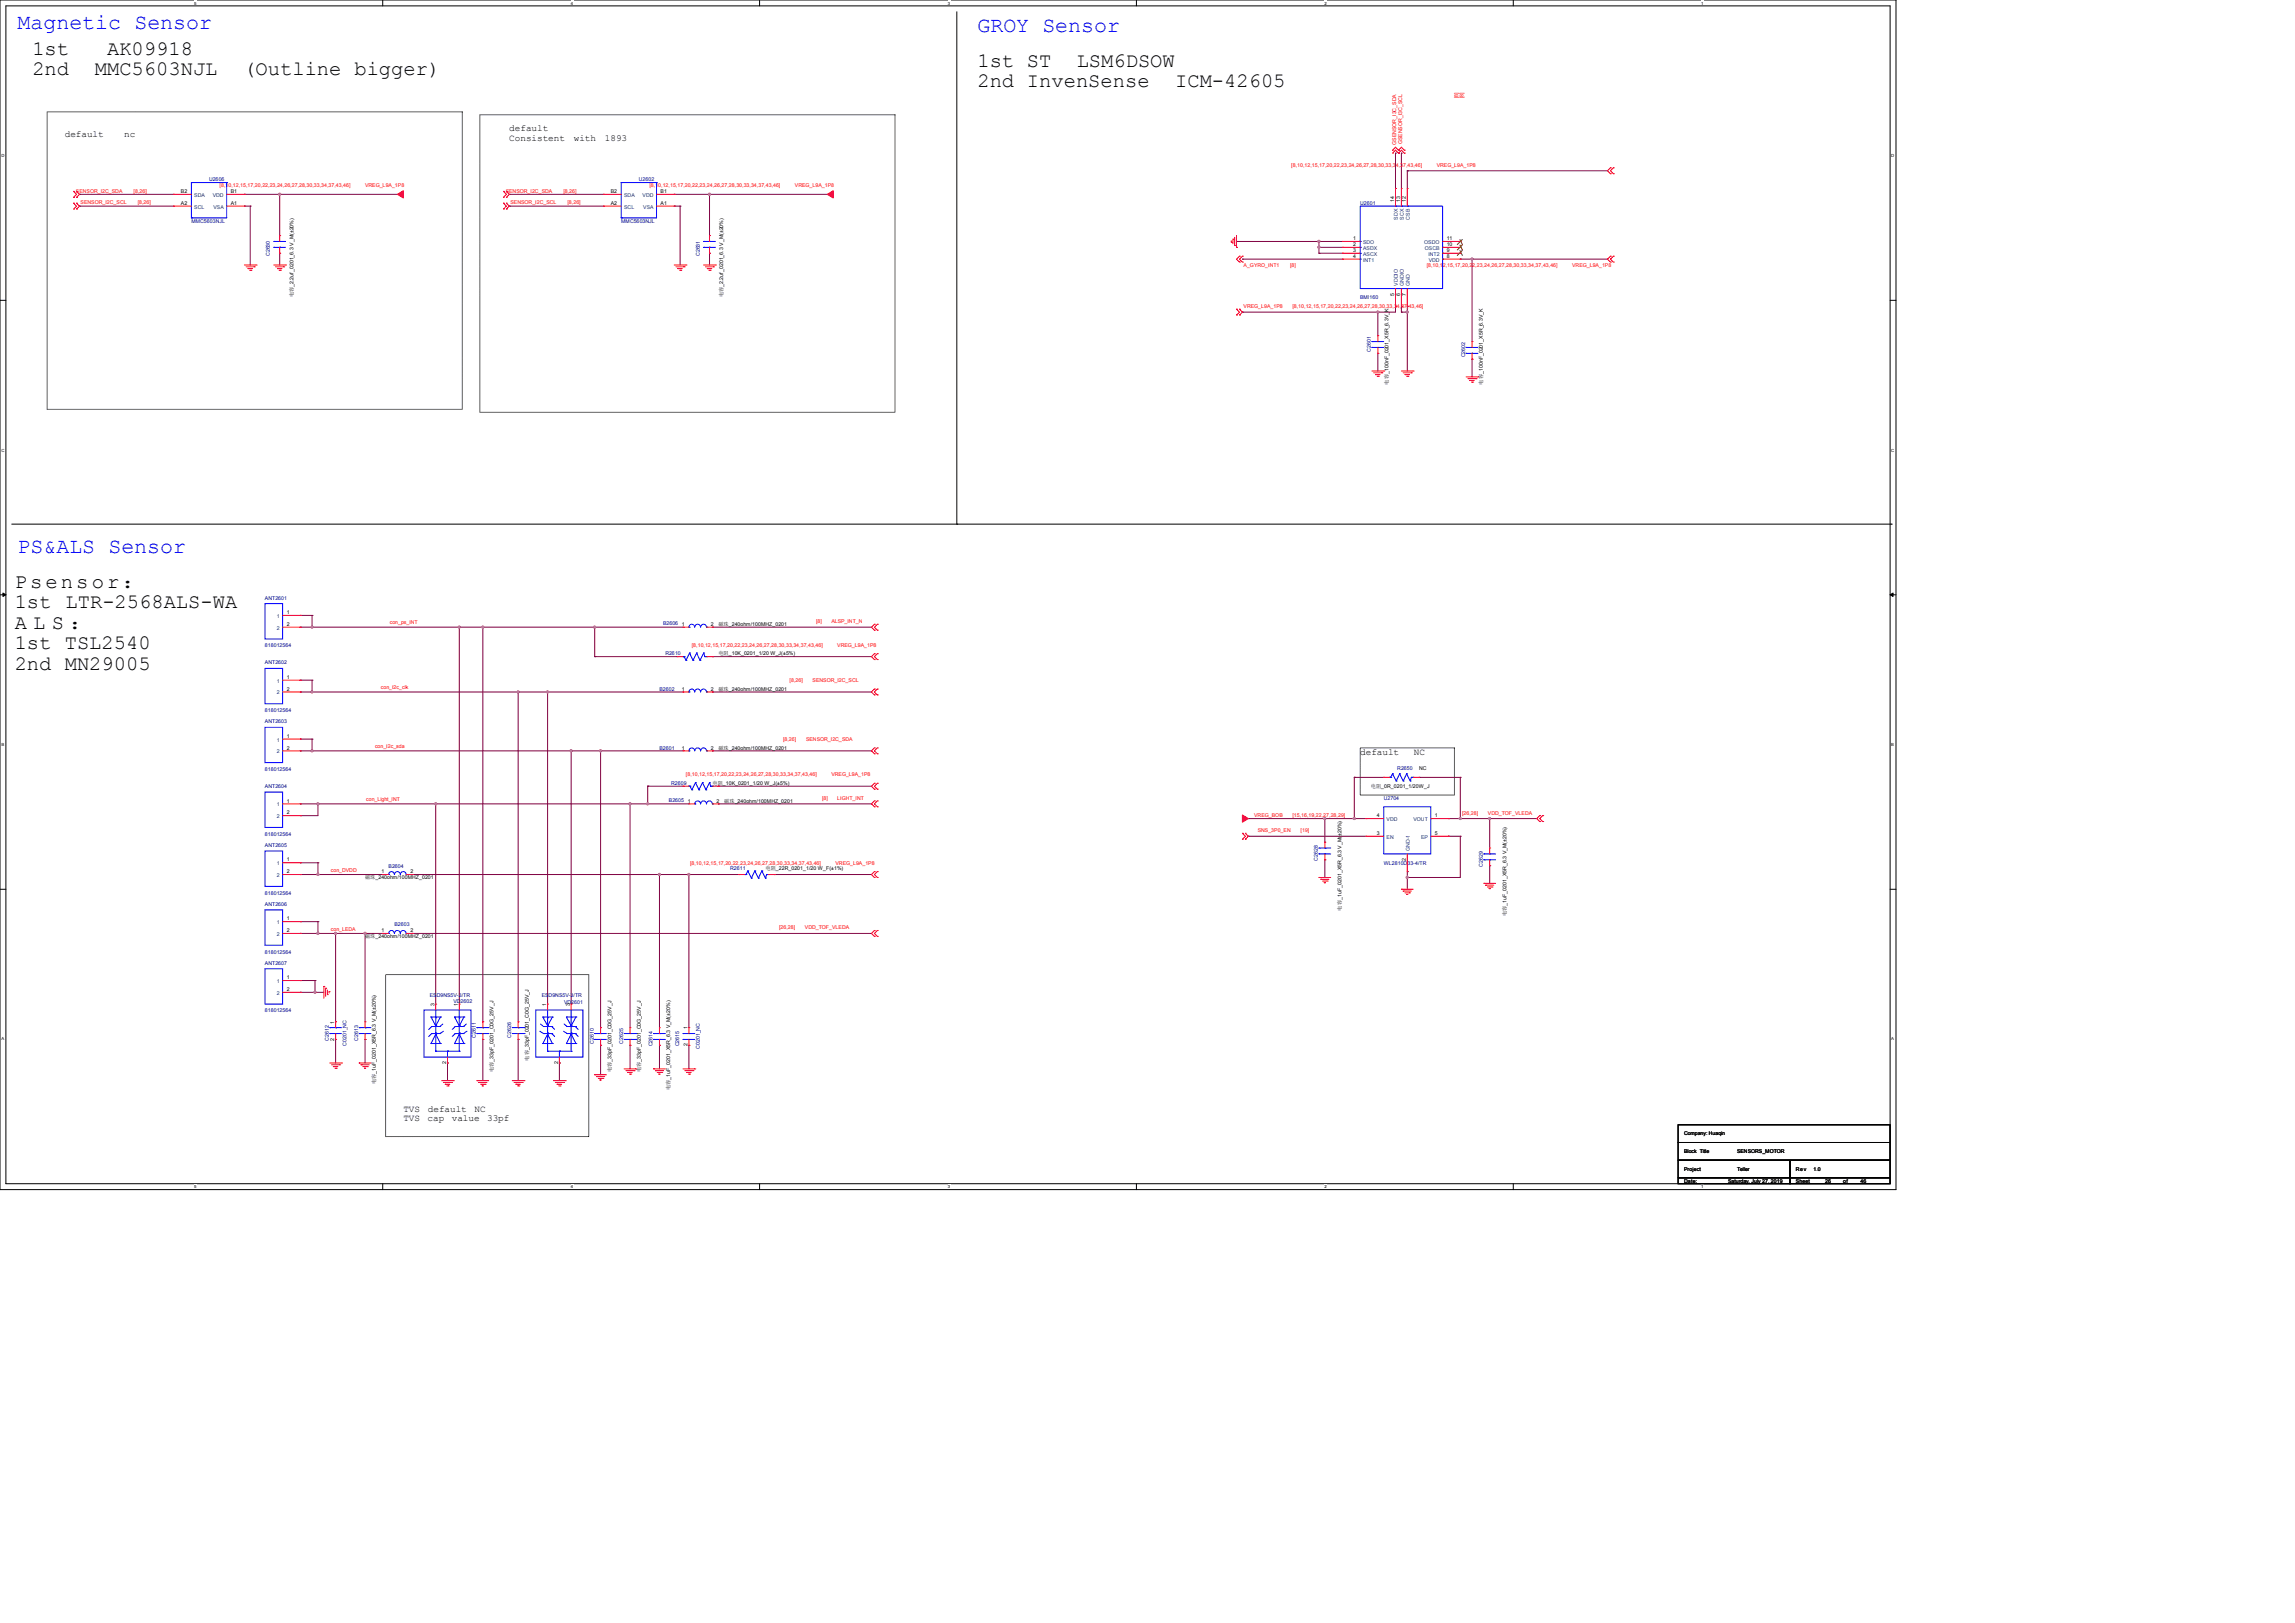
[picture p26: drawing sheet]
<svg xmlns="http://www.w3.org/2000/svg" width="297mm" height="210mm" viewBox="0 0 297 210" stroke-linecap="round" stroke-linejoin="round" font-family="sans-serif">
<defs><g id="words">
<g font-size="2.8" fill="#00f">
<text x="2.3" y="3.8">Magnetic Sensor</text>
<text x="126.5" y="4.1">GROY Sensor</text>
<text x="2.3" y="71.6">PS&amp;ALS Sensor</text>
</g>
<text font-size="2.7" x="1.9" y="76.1">Psensor：</text>
<g font-size="2.6">
<text x="4.2" y="7.1">1st</text>
<text x="4.2" y="9.7">2nd</text>
<text x="12.3" y="9.7">MMC5603NJL</text>
<text x="13.9" y="7.1">AK09918</text>
<text x="31.5" y="9.7">(Outline bigger)</text>
<text x="126.5" y="8.6">1st ST</text>
<text x="126.5" y="11.3">2nd InvenSense</text>
<text x="139.3" y="8.6">LSM6DSOW</text>
<text x="152.1" y="11.3">ICM-42605</text>
<text x="1.9" y="78.7">1st LTR-2568ALS-WA</text>
<text x="1.9" y="81.4">A L S ：</text>
<text x="1.9" y="84">1st TSL2540</text>
<text x="1.9" y="86.7">2nd MN29005</text>
</g>
<g font-size="1.2">
<text x="8.4" y="17.7">default</text>
<text x="16.1" y="17.7">nc</text>
<text x="65.9" y="17">default</text>
<text x="65.9" y="18.2">Consistent</text>
<text x="74.3" y="18.2">with</text>
<text x="78.3" y="18.2">1893</text>
<text x="176" y="97.7">default</text>
<text x="183" y="97.7">NC</text>
<text x="52.2" y="143.8">TVS</text>
<text x="55.4" y="143.8">default</text>
<text x="61.4" y="143.8">NC</text>
<text x="52.2" y="145.1">TVS</text>
<text x="55.3" y="145.1">cap</text>
<text x="58.5" y="145.1">value</text>
<text x="63" y="145.1">33pf</text>
</g>
<g font-size=".7" fill="#f00">
<text x="188.7" y="12.7" transform="rotate(-90 188.7 12.7)">[8]</text>
<text x="189.4" y="12.7" transform="rotate(-90 189.4 12.7)">[8]</text>
<text x="167.1" y="21.6">[8,10,12,15,17,20,22,23,24,26,27,28,30,33,34,37,43,46]</text>
<text x="180.7" y="18.8" transform="rotate(-90 180.7 18.8)">GSENSOR_I3C_SDA</text>
<text x="181.5" y="18.7" transform="rotate(-90 181.5 18.7)">GSENSOR_I3C_SCL</text>
<text x="185.9" y="21.6">VREG_L9A_1P8</text>
<text x="9.8" y="25">SENSOR_I2C_SDA</text>
<text x="10.4" y="26.4">SENSOR_I2C_SCL</text>
<text x="17.3" y="25">[8,26]</text>
<text x="17.8" y="26.4">[8,26]</text>
<text x="28.4" y="24.2">[8,10,12,15,17,20,22,23,24,26,27,28,30,33,34,37,43,46]</text>
<text x="47.2" y="24.2">VREG_L9A_1P8</text>
<text x="65.4" y="25">SENSOR_I2C_SDA</text>
<text x="66.1" y="26.4">SENSOR_I2C_SCL</text>
<text x="72.9" y="25">[8,26]</text>
<text x="73.4" y="26.4">[8,26]</text>
<text x="84.1" y="24.2">[8,10,12,15,17,20,22,23,24,26,27,28,30,33,34,37,43,46]</text>
<text x="102.9" y="24.2">VREG_L9A_1P8</text>
<text x="160.9" y="34.5">A_GYRO_INT1</text>
<text x="167" y="34.5">[8]</text>
<text x="184.6" y="34.5">[8,10,12,15,17,20,22,23,24,26,27,28,30,33,34,37,43,46]</text>
<text x="203.5" y="34.5">VREG_L9A_1P8</text>
<text x="160.9" y="39.9">VREG_L9A_1P8</text>
<text x="167.3" y="39.9">[8,10,12,15,17,20,22,23,24,26,27,28,30,33,34,37,43,46]</text>
<text x="50.4" y="80.8">con_ps_INT</text>
<text x="89.5" y="83.7">[8,10,12,15,17,20,22,23,24,26,27,28,30,33,34,37,43,46]</text>
<text x="105.6" y="80.6">[8]</text>
<text x="107.6" y="80.6">ALSP_INT_N</text>
<text x="108.4" y="83.7">VREG_L9A_1P8</text>
<text x="49.3" y="89.2">con_I2c_clk</text>
<text x="102.2" y="88.2">[8,26]</text>
<text x="105.2" y="88.2">SENSOR_I2C_SCL</text>
<text x="101.3" y="95.9">[8,26]</text>
<text x="104.3" y="95.9">SENSOR_I2C_SDA</text>
<text x="48.5" y="96.8">con_I2c_sda</text>
<text x="88.8" y="100.4">[8,10,12,15,17,20,22,23,24,26,27,28,30,33,34,37,43,46]</text>
<text x="107.6" y="100.4">VREG_L9A_1P8</text>
<text x="47.4" y="103.7">con_Light_INT</text>
<text x="106.4" y="103.5">[8]</text>
<text x="108.4" y="103.5">LIGHT_INT</text>
<text x="162.3" y="105.8">VREG_BOB</text>
<text x="162.8" y="107.6">SNS_3P0_EN</text>
<text x="167.3" y="105.8">[15,16,19,22,27,28,29]</text>
<text x="168.3" y="107.6">[19]</text>
<text x="189.2" y="105.4">[26,28]</text>
<text x="192.6" y="105.4">VDD_TOF_VLEDA</text>
<text x="42.8" y="112.8">con_DVDD</text>
<text x="89.3" y="112">[8,10,12,15,17,20,22,23,24,26,27,28,30,33,34,37,43,46]</text>
<text x="108.1" y="112">VREG_L9A_1P8</text>
<text x="42.8" y="120.4">con_LEDA</text>
<text x="100.8" y="120.2">[26,28]</text>
<text x="104.2" y="120.2">VDD_TOF_VLEDA</text>
</g>
<g font-size=".7" fill="#000080">
<text x="27.1" y="23.5">U2606</text>
<text x="82.7" y="23.5">U2602</text>
<text x="24.8" y="28.8">MMC5603NJL</text>
<text x="80.4" y="28.8">MMC5603NJL</text>
<text x="176" y="26.5">U2601</text>
<text x="34.9" y="33.1" transform="rotate(-90 34.9 33.1)">C2630</text>
<text x="90.6" y="33.1" transform="rotate(-90 90.6 33.1)">C2631</text>
<text x="176" y="38.7">BMI160</text>
<text x="177.4" y="45.5" transform="rotate(-90 177.4 45.5)">C2601</text>
<text x="189.6" y="46.2" transform="rotate(-90 189.6 46.2)">C2602</text>
<text x="34.3" y="77.6">ANT2601</text>
<text x="34.3" y="83.8">818012564</text>
<text x="85.8" y="80.9">B2606</text>
<text x="34.3" y="86">ANT2602</text>
<text x="85.3" y="89.4">B2602</text>
<text x="86.1" y="84.8">R2610</text>
<text x="34.3" y="92.1">818012564</text>
<text x="34.3" y="93.6">ANT2603</text>
<text x="34.3" y="99.8">818012564</text>
<text x="34.3" y="102">ANT2604</text>
<text x="85.3" y="97">B2601</text>
<text x="86.9" y="101.6">R2609</text>
<text x="180.8" y="99.7">R2650</text>
<text x="86.6" y="103.8">B2605</text>
<text x="179.1" y="103.5">U2704</text>
<text x="34.3" y="108.1">818012564</text>
<text x="34.3" y="109.6">ANT2605</text>
<text x="50.3" y="112.2">B2604</text>
<text x="94.5" y="112.6">R2611</text>
<text x="170.6" y="111.4" transform="rotate(-90 170.6 111.4)">C2628</text>
<text x="179.1" y="112">WL2810D33-4/TR</text>
<text x="191.9" y="112.2" transform="rotate(-90 191.9 112.2)">C2629</text>
<text x="34.3" y="117.2">ANT2606</text>
<text x="34.3" y="115.8">818012564</text>
<text x="51.1" y="119.9">B2603</text>
<text x="34.3" y="123.4">818012564</text>
<text x="34.3" y="124.8">ANT2607</text>
<text x="34.3" y="131">818012564</text>
<text x="55.6" y="129">ESD9NS5V-3/TR</text>
<text x="58.7" y="129.8">VD2602</text>
<text x="70.1" y="129">ESD9NS5V-3/TR</text>
<text x="73" y="129.9">VD2601</text>
<text x="42.5" y="134.6" transform="rotate(-90 42.5 134.6)">C2612</text>
<text x="44.8" y="135.3" transform="rotate(-90 44.8 135.3)">C0201_NC</text>
<text x="46.4" y="134.6" transform="rotate(-90 46.4 134.6)">C2613</text>
<text x="61.6" y="134.3" transform="rotate(-90 61.6 134.3)">C2611</text>
<text x="66.2" y="134.3" transform="rotate(-90 66.2 134.3)">C2626</text>
<text x="76.8" y="135" transform="rotate(-90 76.8 135)">C2610</text>
<text x="80.6" y="135" transform="rotate(-90 80.6 135)">C2625</text>
<text x="84.5" y="135.4" transform="rotate(-90 84.5 135.4)">C2614</text>
<text x="87.9" y="135.4" transform="rotate(-90 87.9 135.4)">C2615</text>
<text x="90.6" y="135.7" transform="rotate(-90 90.6 135.7)">C0201_NC</text>
</g>
<g font-size=".7">
<text x="23.4" y="26.5">A2</text>
<text x="23.4" y="25">B2</text>
<text x="29.9" y="26.5">A1</text>
<text x="29.9" y="25">B1</text>
<text x="79" y="26.5">A2</text>
<text x="79" y="25">B2</text>
<text x="85.5" y="25">B1</text>
<text x="85.5" y="26.5">A1</text>
<text x="180.4" y="26.1" transform="rotate(-90 180.4 26.1)">14</text>
<text x="181.2" y="26.1" transform="rotate(-90 181.2 26.1)">13</text>
<text x="181.9" y="26.1" transform="rotate(-90 181.9 26.1)">12</text>
<text x="175.1" y="31.1">1</text>
<text x="175.1" y="31.8">2</text>
<text x="175.1" y="32.6">3</text>
<text x="175.1" y="33.4">4</text>
<text x="187.2" y="31.8">10</text>
<text x="187.2" y="33.4">8</text>
<text x="187.2" y="32.6">9</text>
<text x="187.2" y="31.1">11</text>
<text x="38" y="38.5" transform="rotate(-90 38 38.5)">电容_2.2uf_0201_6.3 V_M(±20%)</text>
<text x="93.6" y="38.5" transform="rotate(-90 93.6 38.5)">电容_2.2uf_0201_6.3 V_M(±20%)</text>
<text x="180.4" y="38.2" transform="rotate(-90 180.4 38.2)">5</text>
<text x="181.2" y="38.2" transform="rotate(-90 181.2 38.2)">6</text>
<text x="181.9" y="38.2" transform="rotate(-90 181.9 38.2)">7</text>
<text x="179.7" y="49.8" transform="rotate(-90 179.7 49.8)">电容_100nF_0201_X5R_6.3V_K</text>
<text x="191.9" y="49.8" transform="rotate(-90 191.9 49.8)">电容_100nF_0201_X5R_6.3V_K</text>
<text x="37.1" y="79.5">1</text>
<text x="37.1" y="81">2</text>
<text x="88.2" y="81">1</text>
<text x="92" y="81">2</text>
<text x="93" y="81">磁珠_240ohm/100MHZ_0201</text>
<text x="37.1" y="87.8">1</text>
<text x="37.1" y="89.4">2</text>
<text x="88.2" y="89.4">1</text>
<text x="92" y="89.4">2</text>
<text x="93" y="84.8">电阻_10K_0201_1/20 W_J(±5%)</text>
<text x="93" y="89.4">磁珠_240ohm/100MHZ_0201</text>
<text x="37.1" y="95.5">1</text>
<text x="37.1" y="97">2</text>
<text x="88.2" y="97">1</text>
<text x="92" y="97">2</text>
<text x="92.2" y="101.6">电阻_10K_0201_1/20 W_J(±5%)</text>
<text x="93" y="97">磁珠_240ohm/100MHZ_0201</text>
<text x="177.4" y="102">电阻_0R_0201_1/20W_J</text>
<text x="183.6" y="99.7">NC</text>
<text x="37.1" y="103.8">1</text>
<text x="37.1" y="105.4">2</text>
<text x="89" y="103.8">1</text>
<text x="92.7" y="103.8">2</text>
<text x="93.7" y="103.9">磁珠_240ohm/100MHZ_0201</text>
<text x="178.2" y="105.7">4</text>
<text x="185.7" y="105.7">1</text>
<text x="37.1" y="111.5">1</text>
<text x="37.1" y="113">2</text>
<text x="47.2" y="113.8">磁珠_240ohm/100MHZ_0201</text>
<text x="49.4" y="113">1</text>
<text x="53.1" y="113">2</text>
<text x="99.1" y="112.6">电阻_22R_0201_1/20 W_F(±1%)</text>
<text x="178.2" y="108">3</text>
<text x="181.9" y="111.4" transform="rotate(-90 181.9 111.4)">2</text>
<text x="185.7" y="108">5</text>
<text x="37.1" y="119.1">1</text>
<text x="173.6" y="117.8" transform="rotate(-90 173.6 117.8)">电容_1uF_0201_X5R_6.3 V_M(±20%)</text>
<text x="194.9" y="118.6" transform="rotate(-90 194.9 118.6)">电容_1uF_0201_X5R_6.3 V_M(±20%)</text>
<text x="37.1" y="120.6">2</text>
<text x="47.2" y="121.4">磁珠_240ohm/100MHZ_0201</text>
<text x="49.4" y="120.6">1</text>
<text x="53.1" y="120.6">2</text>
<text x="37.1" y="126.7">1</text>
<text x="37.1" y="128.2">2</text>
<text x="56.2" y="130.2" transform="rotate(-90 56.2 130.2)">3</text>
<text x="59.3" y="130.2" transform="rotate(-90 59.3 130.2)">1</text>
<text x="70.7" y="130.2" transform="rotate(-90 70.7 130.2)">1</text>
<text x="73.7" y="130.2" transform="rotate(-90 73.7 130.2)">3</text>
<text x="43.3" y="134.6" transform="rotate(-90 43.3 134.6)">2</text>
<text x="43.3" y="132.4" transform="rotate(-90 43.3 132.4)">1</text>
<text x="57.7" y="137.7" transform="rotate(-90 57.7 137.7)">2</text>
<text x="68.5" y="137.2" transform="rotate(-90 68.5 137.2)">电容_33pF_0201_C0G_25V_J</text>
<text x="72.2" y="137.7" transform="rotate(-90 72.2 137.7)">2</text>
<text x="89" y="135.4" transform="rotate(-90 89 135.4)">2</text>
<text x="89" y="133.2" transform="rotate(-90 89 133.2)">1</text>
<text x="48.6" y="140.3" transform="rotate(-90 48.6 140.3)">电容_1uF_0201_X5R_6.3 V_M(±20%)</text>
<text x="63.9" y="138.8" transform="rotate(-90 63.9 138.8)">电容_33pF_0201_C0G_25V_J</text>
<text x="79.1" y="138.8" transform="rotate(-90 79.1 138.8)">电容_33pF_0201_C0G_25V_J</text>
<text x="82.9" y="138.8" transform="rotate(-90 82.9 138.8)">电容_33pF_0201_C0G_25V_J</text>
<text x="86.7" y="141.1" transform="rotate(-90 86.7 141.1)">电容_1uF_0201_X5R_6.3 V_M(±20%)</text>
<text x="217.9" y="146.9">Company: Huaqin</text>
<text x="217.9" y="149.2">Block Title</text>
<text x="224.8" y="149.2">SENSORS_MOTOR</text>
<text x="217.9" y="151.5">Project</text>
<text x="217.9" y="153">Date:</text>
<text x="223.6" y="153">Saturday, July 27, 2019</text>
<text x="224.8" y="151.5">Teller</text>
<text x="232.4" y="151.5">Rev</text>
<text x="232.4" y="153">Sheet</text>
<text x="234.7" y="151.5">1.0</text>
<text x="236.2" y="153">26</text>
<text x="238.5" y="153">of</text>
<text x="240.8" y="153">46</text>
</g>
<g font-size=".7" fill="#004080">
<text x="25.1" y="27">SCL</text>
<text x="25.1" y="25.5">SDA</text>
<text x="27.5" y="25.5">VDD</text>
<text x="27.6" y="27">VSA</text>
<text x="80.8" y="27">SCL</text>
<text x="80.8" y="25.5">SDA</text>
<text x="83.2" y="25.5">VDD</text>
<text x="83.2" y="27">VSA</text>
<text x="180.9" y="28.4" transform="rotate(-90 180.9 28.4)">SDX</text>
<text x="181.7" y="28.4" transform="rotate(-90 181.7 28.4)">SCX</text>
<text x="182.4" y="28.4" transform="rotate(-90 182.4 28.4)">CSB</text>
<text x="176.4" y="31.6">SDO</text>
<text x="176.4" y="32.3">ASDX</text>
<text x="176.4" y="33.1">ASCX</text>
<text x="176.4" y="33.8">INT1</text>
<text x="184.3" y="31.6">OSDO</text>
<text x="184.4" y="32.3">OSCB</text>
<text x="184.8" y="33.1">INT2</text>
<text x="184.9" y="33.8">VDD</text>
<text x="180.9" y="37" transform="rotate(-90 180.9 37)">VDDIO</text>
<text x="181.7" y="37" transform="rotate(-90 181.7 37)">GNDIO</text>
<text x="182.4" y="37" transform="rotate(-90 182.4 37)">GND</text>
<text x="35.8" y="79.9">1</text>
<text x="35.8" y="81.5">2</text>
<text x="35.8" y="88.3">1</text>
<text x="35.8" y="89.9">2</text>
<text x="35.8" y="95.9">1</text>
<text x="35.8" y="97.5">2</text>
<text x="35.8" y="104.3">1</text>
<text x="35.8" y="105.9">2</text>
<text x="179.5" y="106.2">VDD</text>
<text x="182.9" y="106.2">VOUT</text>
<text x="35.8" y="112">1</text>
<text x="35.8" y="113.5">2</text>
<text x="179.5" y="108.5">EN</text>
<text x="182.4" y="110.1" transform="rotate(-90 182.4 110.1)">GND-1</text>
<text x="183.9" y="108.5">EP</text>
<text x="35.8" y="119.6">1</text>
<text x="35.8" y="121.1">2</text>
<text x="35.8" y="127.2">1</text>
<text x="35.8" y="128.7">2</text>
</g>
<g font-size=".5">
<text x="25.1" y=".6">5</text>
<text x="73.9" y=".6">4</text>
<text x="122.6" y=".6">3</text>
<text x="171.4" y=".6">2</text>
<text x="220.2" y=".6">1</text>
<text x=".2" y="20.4">D</text>
<text x="244.7" y="20.4">D</text>
<text x=".2" y="58.4">C</text>
<text x="244.7" y="58.4">C</text>
<text x=".2" y="96.5">B</text>
<text x="244.7" y="96.5">B</text>
<text x=".2" y="134.6">A</text>
<text x="244.7" y="134.6">A</text>
<text x="25.1" y="153.8">5</text>
<text x="73.9" y="153.8">4</text>
<text x="122.6" y="153.8">3</text>
<text x="171.4" y="153.8">2</text>
<text x="220.2" y="153.8">1</text>
</g>
</g></defs>
<path d="M0 0h245.4v153.9h-245.4zM.8 .8h243.8v152.4h-243.8z" fill="none" stroke="#000" stroke-width=".13"/>
<g fill="#fff">
<path d="M25.1 .1h.3v.6h-.3z"/>
<path d="M25.1 153.2h.3v.6h-.3z"/>
</g>
<path d="M49.5 0v.8M49.5 153.2v.7" fill="none" stroke="#000" stroke-width=".13"/>
<g fill="#fff">
<path d="M73.9 .1h.3v.6h-.3z"/>
<path d="M73.9 153.2h.3v.6h-.3z"/>
</g>
<path d="M98.3 0v.8M98.3 153.2v.7" fill="none" stroke="#000" stroke-width=".13"/>
<g fill="#fff">
<path d="M122.7 .1h.3v.6h-.3z"/>
<path d="M122.7 153.2h.3v.6h-.3z"/>
</g>
<path d="M147.1 0v.8M147.1 153.2v.7" fill="none" stroke="#000" stroke-width=".13"/>
<g fill="#fff">
<path d="M171.4 .1h.3v.6h-.3z"/>
<path d="M171.4 153.2h.3v.6h-.3z"/>
</g>
<path d="M195.8 0v.8M195.8 153.2v.7" fill="none" stroke="#000" stroke-width=".13"/>
<g fill="#fff">
<path d="M220.2 .1h.3v.6h-.3z"/>
<path d="M220.2 153.2h.3v.6h-.3z"/>
<path d="M.2 19.8h.4v.6h-.4z"/>
<path d="M244.8 19.8h.4v.6h-.4z"/>
<path d="M.2 57.9h.4v.6h-.4z"/>
<path d="M244.8 57.9h.4v.6h-.4z"/>
</g>
<path d="M0 38.9h.8M244.6 38.9h.8" fill="none" stroke="#000" stroke-width=".13"/>
<g fill="#fff">
<path d="M.2 96h.4v.6h-.4z"/>
<path d="M244.8 96h.4v.6h-.4z"/>
</g>
<path d="M0 77h.8M244.6 77h.8" fill="none" stroke="#000" stroke-width=".13"/>
<path d="M.4 76.7l.4 .3-.4 .2zM244.6 77l.4-.3v.5z" fill="#000" stroke="#000" stroke-width=".13"/>
<g fill="#fff">
<path d="M.2 134.1h.4v.6h-.4z"/>
<path d="M244.8 134.1h.4v.6h-.4z"/>
</g>
<g fill="none" stroke="#000" stroke-width=".13">
<path d="M6.1 14.5h53.7v38.5h-53.7zM62.1 14.9h53.7v38.4h-53.7zM123.8 1.5v66.3M1.5 67.8h243.3M123.8 67.8h.1M244.8 67.8h.1M176 96.8h12.2v6.1h-12.2zM0 115.1h.8M244.6 115.1h.8M49.9 126.1h26.3v21h-26.3zM217.2 145.5h27.4v2.3h-27.4zM217.2 147.8h27.4v2.3h-27.4z"/>
<path d="M217.2 150.1h14.4v2.3h-14.4zM217.2 152.4h14.4v.8h-14.4zM231.6 152.4h13v.8h-13zM231.6 150.1h13v2.3h-13z"/>
</g>
<g fill="none" stroke="#800040" stroke-width=".13">
<path d="M180.6 19.8h.1M180.6 19.8v4.6M181.4 19.8h.1M181.4 19.8v4.6M10.3 26.7h.1M10.3 25.1h.1M10.3 25.1h12.2M10.3 26.7h12.2M31.6 25.1h19.8M31.6 25.1h.1M31.6 26.7h.1M31.6 26.7h.8"/>
<path d="M32.4 26.7h.1M32.4 26.7v7.6M36.2 25.1h.1M36.2 32.8h.1M36.2 25.1v5.4M36.2 32.8v1.5M65.9 25.1h12.2M65.9 26.7h12.2M65.9 26.7h.1M65.9 25.1h.1M87.2 26.7h.8M87.2 25.1h19.9"/>
<path d="M87.2 26.7h.1M87.2 25.1h.1M88 26.7h.1M88 26.7v7.6M91.8 25.1h.1M91.8 32.8h.1M91.8 25.1v5.4M91.8 32.8v1.5M160 31.2h13.7M160.8 33.5h.1M160.8 33.5h12.9M170.7 31.2h.1"/>
<path d="M170.7 32h.1M170.7 32.8h.1M170.7 31.2v1.6M170.7 32h3M170.7 32.8h3M180.6 39.6h.1M180.6 39.6v.8h-19.8M181.4 39.6h.1M181.4 39.6v.8M182.1 39.6h.1M182.1 22.1h.1M182.1 22.1v2.3"/>
<path d="M182.1 39.6v8.4M182.1 22.1h25.9M189 33.5h.1M189 33.5h19M190.5 33.5h.1M190.5 33.5v10.7M160.8 40.4h.1M178.3 45.7h.1M178.3 40.4h.1M178.3 40.4v3M178.3 45.7v2.3M181.4 40.4h.7"/>
<path d="M181.4 40.4h.1M182.1 40.4h.1M190.5 46.5h.1M190.5 46.5v2.3M38.9 79.6h1.5M38.9 79.6h.1M40.4 79.6h.1M40.4 79.6v1.6M38.9 97.2h49.5M38.9 89.5h49.5M38.9 81.2h49.5M38.9 88h1.5"/>
<path d="M38.9 95.6h1.5M38.9 81.2h.1M38.9 88h.1M38.9 89.5h.1M38.9 95.6h.1M38.9 97.2h.1M40.4 97.2h.1M40.4 89.5h.1M40.4 81.2h.1M40.4 88h.1M40.4 95.6h.1M40.4 88v1.5"/>
<path d="M40.4 95.6v1.6M59.4 81.2h.1M59.4 81.2v48.7M62.5 81.2h.1M62.5 81.2v51M67.1 89.5h.1M67.1 89.5v42.7M70.9 89.5h.1M70.9 89.5v40.4M73.9 97.2h.1M73.9 97.2v32.7M77 85h10.6"/>
<path d="M77 81.2h.1M77 85h.1M77 81.2v3.8M77.7 97.2h.1M77.7 97.2v35.8M92.2 81.2h.1M92.2 85h.1M92.2 97.2h.1M92.2 89.5h.1M92.2 97.2h20.6M92.2 89.5h20.6M92.2 81.2h20.6"/>
<path d="M92.2 85h20.6M38.9 104h50.3M38.9 113.2h10.6M38.9 111.6h2.2M38.9 119.3h2.2M38.9 104h.1M38.9 105.5h.1M38.9 111.6h.1M38.9 113.2h.1M38.9 119.3h.1M41.1 104h.1M41.1 113.2h.1"/>
<path d="M41.1 111.6h.1M41.1 119.3h.1M41.1 104v1.5h-2.2M41.1 111.6v1.6M41.1 119.3v1.5M53.3 113.2h.1M53.3 113.2h42.3M56.4 104h.1M56.4 104v25.9M81.5 104h.1M81.5 104v29M83.8 101.7h4.6"/>
<path d="M83.8 101.7h.1M83.8 104h.1M83.8 101.7v2.3M85.3 113.2h.1M85.3 113.2v19.8M89.2 113.2h.1M89.2 113.2v19.8M93 101.7h.1M93 104h.1M93 104h19.8M93 101.7h19.8M100.2 113.2h12.6"/>
<path d="M100.2 113.2h.1M161.5 108.2h15.3M161.5 105.9h15.3M161.5 105.9h.1M161.5 108.2h.1M171.4 105.9h.1M171.4 111.3h.1M171.4 105.9v3.1M171.4 111.3v2.2M175.3 100.6h.1M175.3 105.9h.1M175.3 100.6v5.3"/>
<path d="M175.3 100.6h3.8M182.1 112.8h.1M182.1 113.5h.1M182.1 112.8v2.3M183.6 100.6h5.4M183.6 100.6h.1M187.5 105.9h.1M187.5 108.2h.1M187.5 105.9h11.4M187.5 108.2h1.5M189 108.2h.1M189 100.6h.1"/>
<path d="M189 105.9h.1M189 108.2v5.3h-6.9M189 100.6v5.3M192.8 105.9h.1M192.8 112h.1M192.8 105.9v3.8M192.8 112v2.3M38.9 128.4h3M38.9 126.9h1.9M38.9 120.8h10.6M38.9 120.8h.1M38.9 128.4h.1"/>
<path d="M38.9 126.9h.1M40.8 126.9h.1M40.8 128.4h.1M40.8 126.9v1.5M41.1 120.8h.1M43.4 120.8h.1M43.4 134.5h.1M43.4 120.8v11.4M43.4 134.5v3M47.2 120.8h.1M47.2 134.5h.1M47.2 120.8v11.4"/>
<path d="M47.2 134.5v3M53.3 120.8h59.5M53.3 120.8h.1M57.9 137.5h.1M57.9 137.5v2.3M62.5 134.5h.1M62.5 134.5v5.3M67.1 134.5h.1M67.1 134.5v5.3M72.4 137.5h.1M72.4 137.5v2.3M77.7 135.3h.1"/>
<path d="M77.7 135.3v3.8M81.5 135.3h.1M81.5 135.3v3M85.3 135.3h.1M85.3 135.3v3M89.2 135.3h.1M89.2 135.3v3"/>
</g>
<g fill="#f0f" stroke="#f0f" stroke-width=".13">
<circle cx="178.3" cy="40.4" r=".14"/>
<circle cx="182.1" cy="40.4" r=".14"/>
<circle cx="190.5" cy="33.5" r=".14"/>
<circle cx="170.7" cy="31.2" r=".14"/>
<circle cx="192.8" cy="105.9" r=".14"/>
<circle cx="182.1" cy="113.5" r=".14"/>
<circle cx="171.4" cy="105.9" r=".14"/>
<circle cx="175.2" cy="105.9" r=".14"/>
<circle cx="189" cy="105.9" r=".14"/>
<circle cx="40.4" cy="97.1" r=".14"/>
<circle cx="67" cy="89.5" r=".14"/>
<circle cx="40.4" cy="89.5" r=".14"/>
<circle cx="47.2" cy="120.8" r=".14"/>
<circle cx="43.4" cy="120.8" r=".14"/>
<circle cx="40.4" cy="81.1" r=".14"/>
<circle cx="77" cy="81.1" r=".14"/>
<circle cx="41.1" cy="104" r=".14"/>
<circle cx="81.5" cy="104" r=".14"/>
<circle cx="89.1" cy="113.1" r=".14"/>
<circle cx="85.3" cy="113.1" r=".14"/>
<circle cx="41.1" cy="113.1" r=".14"/>
<circle cx="36.2" cy="25.1" r=".14"/>
<circle cx="41.1" cy="120.8" r=".14"/>
<circle cx="40.8" cy="128.4" r=".14"/>
<circle cx="56.4" cy="104" r=".14"/>
<circle cx="73.9" cy="97.1" r=".14"/>
<circle cx="70.9" cy="89.5" r=".14"/>
<circle cx="77.7" cy="97.1" r=".14"/>
<circle cx="59.4" cy="81.1" r=".14"/>
<circle cx="62.5" cy="81.1" r=".14"/>
<circle cx="83.8" cy="104" r=".14"/>
<circle cx="170.7" cy="32" r=".14"/>
<circle cx="91.8" cy="25.1" r=".14"/>
</g>
<g fill="none" stroke="#f00" stroke-width=".13">
<path d="M180.2 19.4h.1M180.2 19.8h.1M180.2 19.4l.4-.4 .4 .4M180.2 19.8l.4-.4 .4 .4M181 19.4h.1M181 19.8h.1M181 19.8l.4-.4 .3 .4M181 19.4l.4-.4 .3 .4M181.7 19.4h.1M181.7 19.8h.1M9.5 26.3l.4 .4-.4 .4M9.5 24.8l.4 .3-.4 .4"/>
<path d="M9.5 27.1h.1M9.5 26.3h.1M9.5 24.8h.1M9.5 25.5h.1M9.9 26.3l.4 .4-.4 .4M9.9 24.8l.4 .3-.4 .4M9.9 26.3h.1M9.9 27.1h.1M9.9 25.5h.1M9.9 24.8h.1M22.5 26.7h2.3M22.5 25.1h2.3"/>
<path d="M22.5 26.7h.1M22.5 25.1h.1M29.3 26.7h2.3M29.3 25.1h2.3M31.6 25.1h.1M31.6 26.7h.1M31.6 34.3h1.5M31.9 34.5h1M32.1 34.8h.1M32.1 34.8h.6M32.3 35h.2M32.5 35h.1"/>
<path d="M32.9 34.5h.1M33.1 34.3h.1M35.4 34.3h1.6M35.7 34.5h1M35.9 34.8h.1M35.9 34.8h.6M36.1 35h.2M36.2 30.5h.1M36.2 32.8h.1M36.2 30.5v.7M36.2 32v.8M36.3 35h.1"/>
<path d="M36.7 34.5h.1M37 34.3h.1M65.2 27.1h.1M65.2 26.3h.1M65.2 24.8h.1M65.2 25.5h.1M65.2 26.3l.3 .4-.3 .4M65.2 24.8l.3 .3-.3 .4M65.5 26.3h.1M65.5 27.1h.1M65.5 25.5h.1M65.5 24.8h.1"/>
<path d="M65.5 26.3l.4 .4-.4 .4M65.5 24.8l.4 .3-.4 .4M78.1 26.7h.1M78.1 25.1h.1M78.1 26.7h2.3M78.1 25.1h2.3M85 26.7h2.2M85 25.1h2.2M87.2 25.1h.1M87.2 26.7h.1M87.2 34.3h1.6M87.5 34.5h1"/>
<path d="M87.7 34.8h.1M87.7 34.8h.6M87.9 35h.2M88.1 35h.1M88.5 34.5h.1M88.8 34.3h.1M91.1 34.3h1.5M91.3 34.5h1.1M91.5 34.8h.6M91.5 34.8h.1M91.7 35h.2M91.8 30.5h.1"/>
<path d="M91.8 32.8h.1M91.8 30.5v.7M91.8 32v.8M91.9 35h.1M92.4 34.5h.1M92.6 34.3h.1M159.3 31.3h.1M159.3 31.2v.1M159.6 30.9h.1M159.6 30.9v.6M159.8 31.8h.1M159.8 30.7v1.1"/>
<path d="M160 32h.1M160 30.5v1.5M160.4 33.1h.1M160.4 33.9h.1M160.4 33.1l-.4 .4 .4 .4M160.8 33.1l-.4 .4 .4 .4M160.8 33.1h.1M160.8 33.9h.1M173.7 31.2h2.3M173.7 32h2.3M173.7 32.8h2.3M173.7 33.5h2.3"/>
<path d="M173.7 31.2h.1M173.7 32h.1M173.7 32.8h.1M173.7 33.5h.1M180.6 39.6h.1M180.6 24.4h.1M180.6 24.4v2.3M180.6 37.3v2.3M181.4 39.6h.1M181.4 24.4h.1M181.4 24.4v2.3M181.4 37.3v2.3"/>
<path d="M182.1 39.6h.1M182.1 24.4h.1M182.1 24.4v2.3M182.1 37.3v2.3M186.7 31.2h2.3M186.7 32h2.3M186.7 32.8h2.3M186.7 33.5h2.3M189 33.5h.1M189 32.8h.1M189 32h.1M189 31.2h.1"/>
<path d="M208.4 33.1l-.4 .4 .4 .4M208.4 21.7l-.4 .4 .4 .4M208.4 33.1h.1M208.4 33.9h.1M208.4 21.7h.1M208.4 22.5h.1M208.8 33.1l-.4 .4 .4 .4M208.8 21.7l-.4 .4 .4 .4M208.8 33.9h.1M208.8 33.1h.1M208.8 22.5h.1M208.8 21.7h.1"/>
<path d="M160 40l.4 .4-.4 .4M160 40h.1M160 40.8h.1M160.4 40.8h.1M160.4 40h.1M160.4 40l.4 .4-.4 .4M177.5 48h1.6M177.8 48.2h1M178 48.5h.6M178 48.5h.1M178.2 48.7h.2M178.3 43.4h.1"/>
<path d="M178.3 45.7h.1M178.3 43.4v.8M178.3 45v.7M178.4 48.7h.1M178.8 48.2h.1M179.1 48h.1M181.4 48h1.5M181.6 48.2h1M181.8 48.5h.6M181.8 48.5h.1M182 48.7h.2M182.2 48.7h.1"/>
<path d="M182.6 48.2h.1M182.9 48h.1M189.7 48.8h1.6M190 49h1M190.2 49.2h.1M190.2 49.2h.6M190.4 49.4h.2M190.5 44.2h.1M190.5 46.5h.1M190.5 44.2v.8M190.5 45.7v.8M190.6 49.4h.1"/>
<path d="M191 49h.1M191.3 48.8h.1M36.6 79.6h2.3M38.9 79.6h.1M36.6 81.2h2.3M36.6 88h2.3M36.6 89.5h2.3M36.6 95.6h2.3M36.6 97.2h2.3M38.9 81.2h.1M38.9 88h.1M38.9 89.5h.1"/>
<path d="M38.9 95.6h.1M38.9 97.2h.1M87.6 85h.1M87.6 85h.8M88.4 89.5h.1M88.4 81.2h.1M88.4 97.2h.1M88.4 81.2h.8M88.4 89.5h.8M88.4 97.2h.8M91.4 81.2h.8M91.4 89.5h.8"/>
<path d="M91.4 97.2h.8M91.4 85h.8M92.2 85h.1M92.2 89.5h.1M92.2 81.2h.1M92.2 97.2h.1M113.2 80.8l-.4 .4 .4 .3M113.2 84.6l-.4 .4 .4 .3M113.2 96.8l-.4 .4 .4 .3M113.2 89.2l-.4 .3 .4 .4M113.2 80.8h.1M113.2 81.5h.1"/>
<path d="M113.2 84.6h.1M113.2 85.3h.1M113.2 97.5h.1M113.2 96.8h.1M113.2 89.9h.1M113.2 89.2h.1M113.5 81.5h.1M113.5 80.8h.1M113.5 85.3h.1M113.5 84.6h.1M113.5 96.8h.1M113.5 97.5h.1"/>
<path d="M113.5 89.2h.1M113.5 89.9h.1M113.5 80.8l-.3 .4 .3 .3M113.5 84.6l-.3 .4 .3 .3M113.5 96.8l-.3 .4 .3 .3M113.5 89.2l-.3 .3 .3 .4M36.6 113.2h2.3M36.6 119.3h2.3M36.6 104h2.3M36.6 105.5h2.3M36.6 111.6h2.3M38.9 119.3h.1"/>
<path d="M38.9 104h.1M38.9 105.5h.1M38.9 111.6h.1M38.9 113.2h.1M49.5 113.2h.1M49.5 113.2h.8M52.6 113.2h.7M53.3 113.2h.1M88.4 101.7h.1M88.4 101.7h.8M89.2 104h.1M89.2 104h.7"/>
<path d="M92.2 101.7h.8M92.2 104h.8M93 101.7h.1M93 104h.1M95.6 113.2h.1M95.6 113.2h.8M99.4 113.2h.8M100.2 113.2h.1M113.2 112.8l-.4 .4 .4 .3M113.2 101.3l-.4 .4 .4 .4M113.2 103.6l-.4 .4 .4 .4M113.2 113.5h.1"/>
<path d="M113.2 112.8h.1M113.2 101.3h.1M113.2 102.1h.1M113.2 103.6h.1M113.2 104.4h.1M113.5 112.8h.1M113.5 113.5h.1M113.5 102.1h.1M113.5 101.3h.1M113.5 104.4h.1M113.5 103.6h.1M113.5 112.8l-.3 .4 .3 .3"/>
<path d="M113.5 101.3l-.3 .4 .3 .4M113.5 103.6l-.3 .4 .3 .4M160.8 107.8l.4 .4-.4 .4M160.8 107.8h.1M160.8 108.6h.1M161.2 108.6h.1M161.2 107.8h.1M161.2 107.8l.3 .4-.3 .4M170.7 113.5h.1M170.7 113.5h1.5M170.9 113.8h.1M170.9 113.8h1.1"/>
<path d="M171.2 114h.5M171.4 114.2h.1M171.4 109h.1M171.4 111.3h.1M171.4 109v.7M171.4 110.5v.8M171.7 114h.1M176.8 108.2h.1M176.8 105.9h.1M176.8 105.9h2.3M176.8 108.2h2.3M179.1 100.6h.1"/>
<path d="M179.1 100.6h.7M181.4 115.1h.1M181.4 115.1h1.5M181.6 115.3h.1M181.6 115.3h1M181.8 115.5h.6M182 115.7h.2M182 115.7h.1M182.1 112.8h.1M182.1 110.5v2.3M182.4 115.5h.1M182.9 100.6h.7"/>
<path d="M183.6 100.6h.1M185.2 105.9h2.3M185.2 108.2h2.3M187.5 105.9h.1M187.5 108.2h.1M192 114.3h.1M192 114.3h1.5M192.3 114.5h.1M192.3 114.5h1M192.5 114.8h.6M192.7 115h.2M192.7 115h.1"/>
<path d="M192.8 109.7h.1M192.8 112h.1M192.8 109.7v.8M192.8 111.3v.7M193.1 114.8h.1M199.3 105.5l-.4 .4 .4 .4M199.3 106.3h.1M199.3 105.5h.1M199.6 105.5h.1M199.6 106.3h.1M199.6 105.5l-.3 .4 .3 .4M36.6 120.8h2.3"/>
<path d="M36.6 126.9h2.3M36.6 128.4h2.3M38.9 120.8h.1M38.9 126.9h.1M38.9 128.4h.1M41.9 127.6h.1M41.9 127.6v1.6M42.1 127.9h.1M42.1 127.9v1M42.4 128.7h.1M42.4 128.1v.6M42.6 128.3h.1"/>
<path d="M42.6 128.3v.2M42.7 137.5h1.5M42.9 137.8h1.1M43.1 138h.1M43.1 138h.6M43.3 138.2h.2M43.4 132.2h.1M43.4 134.5h.1M43.4 132.2v.8M43.4 133.7v.8M43.5 138.2h.1M44 137.8h.1"/>
<path d="M44.2 137.5h.1M46.5 137.5h.1M46.5 137.5h1.5M46.7 137.8h.1M46.7 137.8h1.1M46.9 138h.6M47.2 138.2h.1M47.2 132.2h.1M47.2 134.5h.1M47.2 132.2v.8M47.2 133.7v.8M47.5 138h.1"/>
<path d="M49.5 120.8h.1M49.5 120.8h.8M52.6 120.8h.7M53.3 120.8h.1M56.4 129.9h.1M56.4 129.9v.8M57.1 139.8h1.6M57.9 137.5h.1M57.9 136.8v.7M58.7 139.8h.1M59.4 129.9h.1M59.4 129.9v.8"/>
<path d="M61.7 139.8h1.5M61.7 139.8h.1M62.5 134.5h.1M62.5 132.2h.1M62.5 132.2v.8M62.5 133.7v.8M66.3 139.8h1.5M67.1 134.5h.1M67.1 132.2h.1M67.1 132.2v.8M67.1 133.7v.8M67.8 139.8h.1"/>
<path d="M70.9 129.9h.1M70.9 129.9v.8M71.6 139.8h1.6M72.4 137.5h.1M72.4 136.8v.7M73.2 139.8h.1M73.9 129.9h.1M73.9 129.9v.8M77 139.1h1.5M77 139.1h.1M77.2 139.3h.1M77.2 139.3h1.1"/>
<path d="M77.4 139.5h.6M77.6 139.7h.2M77.6 139.7h.1M77.7 135.3h.1M77.7 133h.1M77.7 133v.7M77.7 134.5v.8M78 139.5h.1M80.8 138.3h1.5M81 138.5h1.1M81.2 138.8h.1M81.2 138.8h.6"/>
<path d="M81.4 139h.2M81.5 135.3h.1M81.5 133h.1M81.5 133v.7M81.5 134.5v.8M81.6 139h.1M82.1 138.5h.1M82.3 138.3h.1M84.6 138.3h.1M84.6 138.3h1.5M84.8 138.5h.1M84.8 138.5h1.1"/>
<path d="M85 138.8h.6M85.3 139h.1M85.3 133h.1M85.3 135.3h.1M85.3 133v.7M85.3 134.5v.8M85.6 138.8h.1M88.4 138.3h1.5M88.6 138.5h1.1M88.9 138.8h.6M88.9 138.8h.1M89.1 139h.1"/>
<path d="M89.2 133h.1M89.2 135.3h.1M89.2 133v.7M89.2 134.5v.8M89.2 139h.1M89.7 138.5h.1M89.9 138.3h.1M113.2 120.4l-.4 .4 .4 .4M113.2 121.2h.1M113.2 120.4h.1M113.5 120.4h.1M113.5 121.2h.1"/>
<path d="M113.5 120.4l-.3 .4 .3 .4M57.4 140.1h1M57.6 140.3h.6M57.6 140.3h.1M57.8 140.5h.2M58 140.5h.1M58.4 140.1h.1M62 140.1h.1M62 140.1h1M62.2 140.3h.6M62.4 140.5h.2M62.4 140.5h.1"/>
<path d="M62.8 140.3h.1M66.5 140.1h1.1M66.8 140.3h.6M66.8 140.3h.1M67 140.5h.1M67.1 140.5h.1M67.6 140.1h.1M71.9 140.1h1M72.1 140.3h.6M72.1 140.3h.1M72.3 140.5h.2M72.5 140.5h.1"/>
<path d="M72.9 140.1h.1"/>
</g>
<g fill="#f00" stroke="#f00" stroke-width=".13">
<path d="M160.8 105.5l.7 .4-.7 .5z" fill-rule="evenodd"/>
<path d="M51.4 25.1l.8-.4v.9z" fill-rule="evenodd"/>
<path d="M107.1 25.1l.7-.4v.9z" fill-rule="evenodd"/>
</g>
<g fill="none" stroke="#00f" stroke-width=".13">
<path d="M24.8 28.2h.1M24.8 23.6h.1M24.8 23.6v4.6M24.8 23.6h4.5M29.3 23.6h.1M29.3 23.6v4.6h-4.5M35.4 31.2h1.6M35.4 32h1.6M35.4 31.2h.1M35.4 32h.1M36.2 31.2h.1M36.2 32h.1"/>
<path d="M80.4 23.6h4.6M80.4 28.2h.1M80.4 23.6h.1M80.4 23.6v4.6M85 23.6h.1M85 23.6v4.6h-4.6M91.1 31.2h.1M91.1 32h.1M91.1 31.2h1.5M91.1 32h1.5M91.8 31.2h.1M91.8 32h.1"/>
<path d="M176 26.7h10.7v10.6h-10.7zM176 31.2h.1M176 32h.1M176 32.8h.1M176 33.5h.1M180.6 37.3h.1M180.6 26.7h.1M181.4 37.3h.1M181.4 26.7h.1M182.1 37.3h.1M182.1 26.7h.1M186.7 33.5h.1"/>
<path d="M186.7 32.8h.1M186.7 32h.1M186.7 31.2h.1M177.5 44.2h.1M177.5 45h.1M177.5 44.2h1.6M177.5 45h1.6M178.3 44.2h.1M178.3 45h.1M189.7 45h1.6M189.7 45.7h1.6M189.7 45h.1"/>
<path d="M189.7 45.7h.1M190.5 45h.1M190.5 45.7h.1M34.3 78.1h2.3v4.6h-2.3zM34.3 86.5h2.3v4.6h-2.3zM34.3 94.1h2.3v4.6h-2.3zM88.4 85h.1M88.5 85h.1M88.5 85l.3 .4M88.8 85.4h.1M89.2 89.5h.1M89.2 81.2h.1"/>
<path d="M89.2 97.2h.1M89.2 89.5a.37 .37 0 0 1 .3-.3 .37 .37 0 0 1 .4 .3 .38 .38 0 0 1 .4-.3 .38 .38 0 0 1 .4 .3M89.2 81.2a.37 .37 0 0 1 .3-.4 .37 .37 0 0 1 .4 .4 .38 .38 0 0 1 .4-.4 .38 .38 0 0 1 .4 .4M89.2 97.2a.37 .37 0 0 1 .3-.4 .37 .37 0 0 1 .4 .4 .38 .38 0 0 1 .4-.4 .38 .38 0 0 1 .4 .4M89.2 84.5l.5 .9M89.2 84.5h.1M89.2 84.5l-.4 .9M89.7 85.4h.1M90.1 84.5l.5 .9M90.1 84.5h.1M90.1 84.5l-.4 .9M90.6 85.4h.1"/>
<path d="M90.7 89.5a.37 .37 0 0 1 .3-.3 .37 .37 0 0 1 .4 .3M90.7 81.2a.37 .37 0 0 1 .3-.4 .37 .37 0 0 1 .4 .4M90.7 97.2a.37 .37 0 0 1 .3-.4 .37 .37 0 0 1 .4 .4M91.1 84.5h.1M91.1 84.5l-.5 .9M91.1 84.5l.1 .5M91.2 85h.1M91.2 85h.2M91.4 85h.1M91.4 89.5h.1M91.4 81.2h.1M91.4 97.2h.1"/>
<path d="M34.3 117.7h2.3v4.6h-2.3zM34.3 102.5h2.3v4.6h-2.3zM34.3 110.1h2.3v4.6h-2.3zM50.3 113.2h.1M50.3 113.2a.37 .37 0 0 1 .4-.4 .37 .37 0 0 1 .3 .4M51.1 113.2a.37 .37 0 0 1 .3-.4 .37 .37 0 0 1 .4 .4M51.8 113.2a.37 .37 0 0 1 .4-.4 .37 .37 0 0 1 .4 .4M52.6 113.2h.1M89.2 101.7h.1M89.3 101.7h.1M89.3 101.7l.2 .5M89.5 102.2h.1"/>
<path d="M89.9 104h.1M89.9 104a.37 .37 0 0 1 .4-.4 .37 .37 0 0 1 .4 .4M90 101.3h.1M90 101.3l-.5 .9M90 101.3l.4 .9M90.4 102.2h.1M90.7 104a.37 .37 0 0 1 .3-.4 .37 .37 0 0 1 .4 .4 .38 .38 0 0 1 .4-.4 .38 .38 0 0 1 .4 .4M90.9 101.3l.5 .9M90.9 101.3h.1M90.9 101.3l-.5 .9M91.4 102.2h.1M91.8 101.3h.1"/>
<path d="M91.8 101.3l-.4 .9M91.8 101.3l.2 .4M92 101.7h.2M92 101.7h.1M92.2 101.7h.1M92.2 104h.1M96.4 113.2h.1M96.5 113.2h.1M96.8 112.7h.1M96.8 112.7l-.3 .5M96.8 112.7l.4 .9M97.2 113.6h.1"/>
<path d="M97.7 112.7h.1M97.7 112.7l-.5 .9M97.7 112.7l.4 .9M98.1 113.6h.1M98.6 112.7l.5 .9M98.6 112.7h.1M98.6 112.7l-.5 .9M99.1 113.6h.1M99.2 113.2h.1M99.2 113.2l-.1 .4M99.2 113.2h.2M99.4 113.2h.1"/>
<path d="M170.7 109.7h.1M170.7 110.5h.1M170.7 110.5h1.5M170.7 109.7h1.5M171.4 109.7h.1M171.4 110.5h.1M179.1 104.4h6.1v6.1h-6.1zM179.8 100.6h.2M179.8 100.6h.1M180 100.6h.1M180.2 100.1l.5 .9M180.2 100.1h.1"/>
<path d="M180.2 100.1l-.2 .5M180.7 101h.1M181.1 100.1h.1M181.1 100.1l-.4 .9M181.1 100.1l.5 .9M181.6 101h.1M182 100.1h.1M182 100.1l-.4 .9M182 100.1l.5 .9M182.5 101h.1M182.6 100.6h.1M182.6 100.6l-.1 .4"/>
<path d="M182.6 100.6h.3M182.9 100.6h.1M192 110.5h.1M192 111.3h.1M192 110.5h1.5M192 111.3h1.5M192.8 110.5h.1M192.8 111.3h.1M34.3 125.3h2.3v4.6h-2.3zM42.7 133h1.5M42.7 133.7h1.5M42.7 133h.1"/>
<path d="M42.7 133.7h.1M43.4 133h.1M43.4 133.7h.1M46.5 133h.1M46.5 133.7h.1M46.5 133h1.5M46.5 133.7h1.5M47.2 133h.1M47.2 133.7h.1M50.3 120.8h.1M50.3 120.8a.37 .37 0 0 1 .4-.4 .37 .37 0 0 1 .3 .4M51.1 120.8a.37 .37 0 0 1 .3-.4 .37 .37 0 0 1 .4 .4"/>
<path d="M51.8 120.8a.37 .37 0 0 1 .4-.4 .37 .37 0 0 1 .4 .4M52.6 120.8h.1M54.9 130.7h6.1v6.1h-6.1zM55.8 131.6l.6 1.1M55.8 131.6h.1M55.8 135h.1M55.8 131.6h1.2M55.8 135h1.2M55.9 132.8l-.4 .4M55.9 133.7l-.4 .4M55.9 132.8h.1M55.9 133.7h.1"/>
<path d="M55.9 133.7h1M55.9 132.8h1M56.4 136h.1M56.4 131.7h.1M56.4 133.6h.1M56.4 132.7h.1M56.4 133.8h.1M56.4 135h.1M56.4 130.7v5.3M56.4 133.8l-.6 1.2M56.4 136h3M56.4 133.8l.6 1.2"/>
<path d="M56.9 132.8h.1M56.9 133.7h.1M57 131.6h.1M57 135h.1M57 131.6l-.6 1.1M57.3 132.5l-.4 .3M57.4 133.4l-.5 .3M57.9 136h.1M57.9 136v.8M58.8 131.6l.6 1.1M58.8 131.6h.1M58.8 135h.1"/>
<path d="M58.8 131.6h1.2M58.8 135h1.2M58.9 132.8l-.4 .4M58.9 133.7l-.4 .4M58.9 132.8h.1M58.9 133.7h.1M58.9 133.7h1.1M58.9 132.8h1.1M59.4 133.6h.1M59.4 132.7h.1M59.4 133.8h.1M59.4 136h.1"/>
<path d="M59.4 135h.1M59.4 131.7h.1M59.4 130.7v5.3M59.4 133.8l-.6 1.2M59.4 133.8l.6 1.2M60 132.8h.1M60 133.7h.1M60 131.6h.1M60 135h.1M60 131.6l-.6 1.1M60.3 132.5l-.3 .3M60.4 133.4l-.4 .3"/>
<path d="M61.7 133h1.5M61.7 133.7h1.5M61.7 133.7h.1M61.7 133h.1M62.5 133.7h.1M62.5 133h.1M66.3 133h1.5M66.3 133.7h1.5M67.1 133.7h.1M67.1 133h.1M67.8 133.7h.1M67.8 133h.1"/>
<path d="M69.3 130.7h6.1v6.1h-6.1zM69.9 133.4l.4 .3M70 132.5l.3 .3M70.3 131.6h1.2M70.3 135h1.2M70.3 131.6h.1M70.3 135h.1M70.3 131.6l.6 1.1M70.3 132.8h.1M70.3 133.7h.1M70.3 133.7h1.1M70.3 132.8h1.1"/>
<path d="M70.9 133.8l-.6 1.2M70.9 133.6h.1M70.9 132.7h.1M70.9 133.8h.1M70.9 136h.1M70.9 135h.1M70.9 131.7h.1M70.9 136h3M70.9 130.7v5.3M70.9 133.8l.6 1.2M71.4 132.8h.1M71.4 133.7h.1"/>
<path d="M71.4 132.8l.4 .4M71.4 133.7l.4 .4M71.5 131.6h.1M71.5 135h.1M71.5 131.6l-.6 1.1M72.4 136h.1M72.4 136v.8M72.9 133.4l.5 .3M73 132.5l.4 .3M73.3 131.6h1.2M73.3 135h1.2M73.3 131.6h.1"/>
<path d="M73.3 135h.1M73.3 131.6l.6 1.1M73.4 132.8h.1M73.4 133.7h.1M73.4 133.7h1M73.4 132.8h1M73.9 133.8l-.6 1.2M73.9 136h.1M73.9 131.7h.1M73.9 133.6h.1M73.9 132.7h.1M73.9 133.8h.1"/>
<path d="M73.9 135h.1M73.9 130.7v5.3M73.9 133.8l.6 1.2M74.4 132.8h.1M74.4 133.7h.1M74.4 132.8l.4 .4M74.4 133.7l.4 .4M74.5 131.6h.1M74.5 135h.1M74.5 131.6l-.6 1.1M77 133.7h1.5M77 134.5h1.5"/>
<path d="M77 134.5h.1M77 133.7h.1M77.7 134.5h.1M77.7 133.7h.1M80.8 133.7h1.5M80.8 134.5h1.5M81.5 134.5h.1M81.5 133.7h.1M82.3 134.5h.1M82.3 133.7h.1M84.6 133.7h.1M84.6 134.5h.1"/>
<path d="M84.6 133.7h1.5M84.6 134.5h1.5M85.3 133.7h.1M85.3 134.5h.1M88.4 133.7h.1M88.4 134.5h.1M88.4 133.7h1.5M88.4 134.5h1.5M89.2 133.7h.1M89.2 134.5h.1"/>
</g>
<path d="M188.9 32.4l.4 .7M188.9 31.7l.4 .7-.7 .7M188.9 31l.4 .7-.7 .7M189.3 31l-.7 .7" fill="none" stroke="#804000" stroke-width=".13"/>
<use href="#words"/>
</svg>
